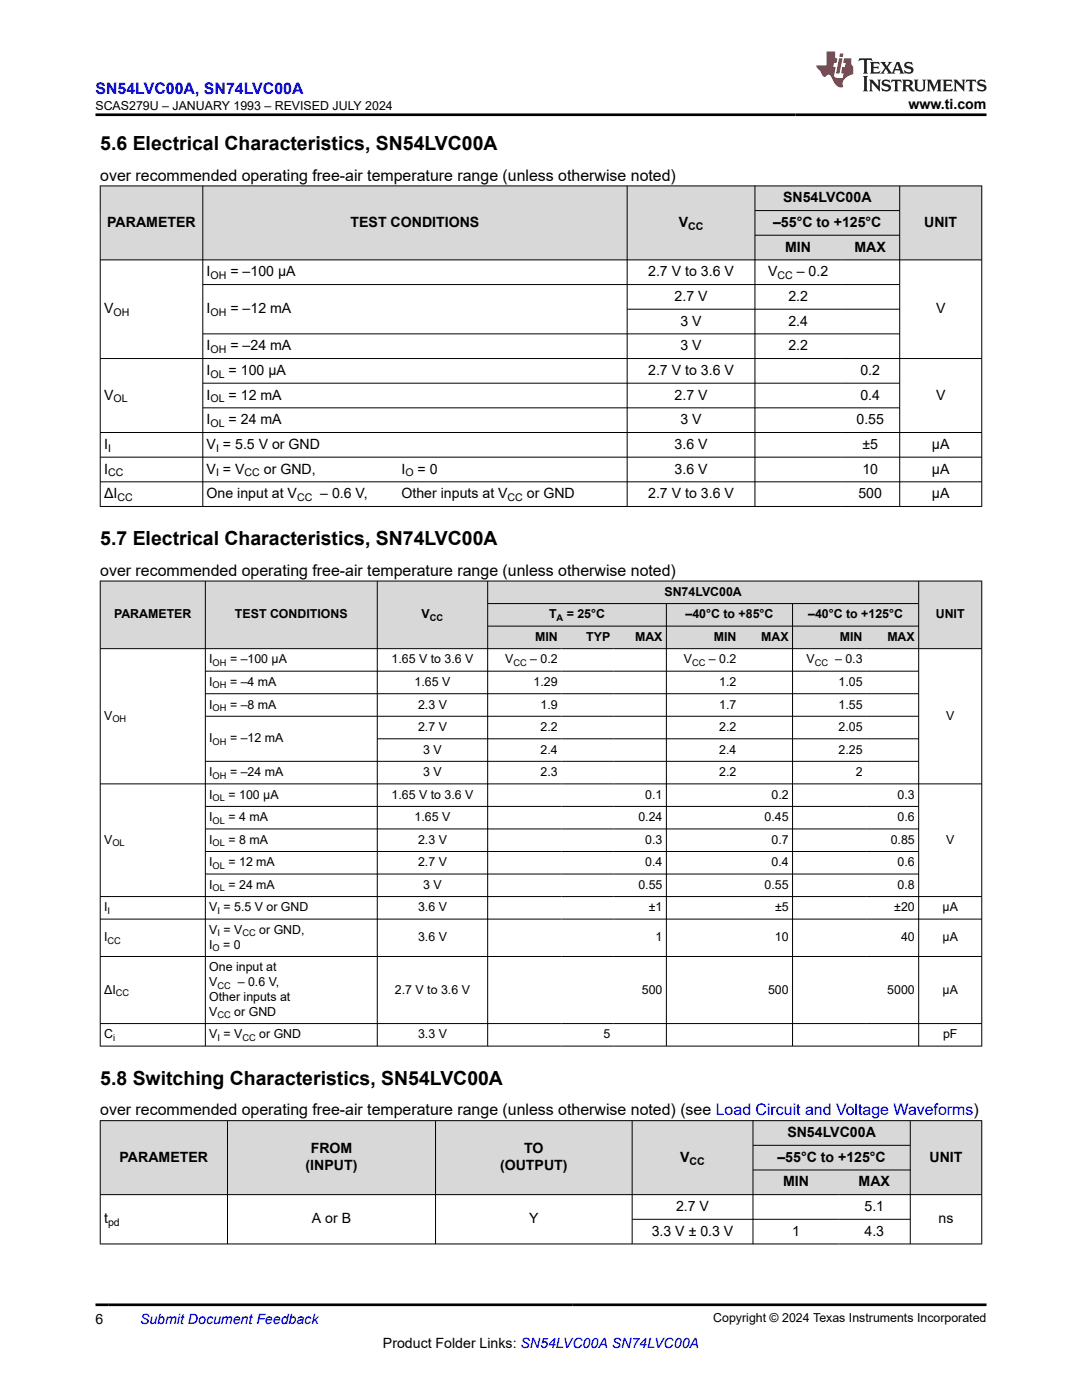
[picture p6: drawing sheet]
<svg xmlns="http://www.w3.org/2000/svg" width="216mm" height="279mm" viewBox="0 0 216 279" stroke-linecap="round" stroke-linejoin="round" font-family="sans-serif">
<defs><g id="words">
<g font-size="3.9">
<text x="20" y="29.9">5.6 Electrical Characteristics, SN54LVC00A</text>
<text x="20" y="108.8">5.7 Electrical Characteristics, SN74LVC00A</text>
<text x="20" y="216.5">5.8 Switching Characteristics, SN54LVC00A</text>
</g>
<text font-size="3.2" fill="#00f" x="19" y="18.7">SN54LVC00A, SN74LVC00A</text>
<g font-size="3.2">
<text x="20" y="36.1">over recommended operating free-air temperature range (unless otherwise noted)</text>
<text x="20" y="114.9">over recommended operating free-air temperature range (unless otherwise noted)</text>
<text x="20" y="222.6">over recommended operating free-air temperature range (unless otherwise noted) (see Load Circuit and Voltage Waveforms)</text>
</g>
<g font-size="2.8">
<text x="181.3" y="21.8">www.ti.com</text>
<text x="156.2" y="40.4">SN54LVC00A</text>
<text x="21.4" y="45.3">PARAMETER</text>
<text x="69.9" y="45.3">TEST CONDITIONS</text>
<text x="135.4" y="45.3">V</text>
<text x="154.3" y="45.3">–55°C to +125°C</text>
<text x="184.4" y="45.3">UNIT</text>
<text x="156.7" y="50.2">MIN</text>
<text x="170.5" y="50.2">MAX</text>
<text x="41.2" y="55.1">I</text>
<text x="46" y="55.1">= –100 µA</text>
<text x="129.3" y="55.1">2.7 V to 3.6 V</text>
<text x="153.3" y="55.1">V</text>
<text x="159" y="55.1">– 0.2</text>
<text x="20.8" y="62.5">V</text>
<text x="41.2" y="62.5">I</text>
<text x="46" y="62.5">= –12 mA</text>
<text x="134.6" y="60.1">2.7 V</text>
<text x="135.8" y="65">3 V</text>
<text x="157.3" y="60.1">2.2</text>
<text x="157.3" y="65">2.4</text>
<text x="186.8" y="62.5">V</text>
<text x="41.2" y="69.9">I</text>
<text x="46" y="69.9">= –24 mA</text>
<text x="135.8" y="69.9">3 V</text>
<text x="157.3" y="69.9">2.2</text>
<text x="41.2" y="74.8">I</text>
<text x="45.6" y="74.8">= 100 µA</text>
<text x="129.3" y="74.8">2.7 V to 3.6 V</text>
<text x="171.7" y="74.8">0.2</text>
<text x="20.8" y="79.7">V</text>
<text x="41.2" y="79.7">I</text>
<text x="45.6" y="79.7">= 12 mA</text>
<text x="134.6" y="79.7">2.7 V</text>
<text x="171.7" y="79.7">0.4</text>
<text x="186.8" y="79.7">V</text>
<text x="20.8" y="89.6">I</text>
<text x="41.2" y="84.7">I</text>
<text x="41.2" y="89.6">V = 5.5 V or GND</text>
<text x="45.6" y="84.7">= 24 mA</text>
<text x="134.6" y="89.6">3.6 V</text>
<text x="135.8" y="84.7">3 V</text>
<text x="170.9" y="84.7">0.55</text>
<text x="172.1" y="89.6">±5</text>
<text x="186" y="89.6">µA</text>
<text x="20.8" y="94.5">I</text>
<text x="41.2" y="94.5">V = V</text>
<text x="52.6" y="94.5">or GND,</text>
<text x="80.1" y="94.5">I</text>
<text x="83.3" y="94.5">= 0</text>
<text x="134.6" y="94.5">3.6 V</text>
<text x="172.1" y="94.5">10</text>
<text x="186" y="94.5">µA</text>
<text x="20.8" y="99.4">ΔI</text>
<text x="41.2" y="99.4">One input at V</text>
<text x="63.9" y="99.4">– 0.6 V,</text>
<text x="80.1" y="99.4">Other inputs at V</text>
<text x="105.1" y="99.4">or GND</text>
<text x="129.3" y="99.4">2.7 V to 3.6 V</text>
<text x="171.3" y="99.4">500</text>
<text x="186" y="99.4">µA</text>
<text x="157.1" y="226.9">SN54LVC00A</text>
<text x="23.9" y="231.8">PARAMETER</text>
<text x="61" y="233.5">(INPUT)</text>
<text x="62" y="230.2">FROM</text>
<text x="99.8" y="233.5">(OUTPUT)</text>
<text x="104.6" y="230.2">TO</text>
<text x="135.7" y="231.8">V</text>
<text x="155.1" y="231.8">–55°C to +125°C</text>
<text x="185.5" y="231.8">UNIT</text>
<text x="156.3" y="236.8">MIN</text>
<text x="171.3" y="236.8">MAX</text>
<text x="20.8" y="244.2">t</text>
<text x="62.2" y="244.2">A or B</text>
<text x="105.6" y="244.2">Y</text>
<text x="134.9" y="241.7">2.7 V</text>
<text x="172.5" y="241.7">5.1</text>
<text x="187.3" y="244.2">ns</text>
<text x="130" y="246.6">3.3 V ± 0.3 V</text>
<text x="158.1" y="246.6">1</text>
<text x="172.5" y="246.6">4.3</text>
<text x="19" y="264.2">6</text>
<text x="76.4" y="269">Product Folder Links: SN54LVC00A SN74LVC00A</text>
</g>
<text font-size="2.8" fill="#00f" x="27.9" y="264.2">Submit Document Feedback</text>
<g font-size="2.5">
<text x="19" y="21.9">SCAS279U – JANUARY 1993 – REVISED JULY 2024</text>
<text x="132.6" y="118.9">SN74LVC00A</text>
<text x="22.8" y="123.4">PARAMETER</text>
<text x="46.9" y="123.4">TEST CONDITIONS</text>
<text x="84.1" y="123.4">V</text>
<text x="109.5" y="123.4">T</text>
<text x="113.1" y="123.4">= 25°C</text>
<text x="136.8" y="123.4">–40°C to +85°C</text>
<text x="161.3" y="123.4">–40°C to +125°C</text>
<text x="186.7" y="123.4">UNIT</text>
<text x="106.8" y="127.9">MIN</text>
<text x="117" y="127.9">TYP</text>
<text x="126.7" y="127.9">MAX</text>
<text x="142.4" y="127.9">MIN</text>
<text x="151.9" y="127.9">MAX</text>
<text x="167.6" y="127.9">MIN</text>
<text x="177.1" y="127.9">MAX</text>
<text x="41.7" y="132.4">I</text>
<text x="41.7" y="136.9">I</text>
<text x="45.9" y="132.4">= –100 µA</text>
<text x="45.9" y="136.9">= –4 mA</text>
<text x="78.1" y="132.4">1.65 V to 3.6 V</text>
<text x="82.7" y="136.9">1.65 V</text>
<text x="100.8" y="132.4">V</text>
<text x="105.8" y="132.4">– 0.2</text>
<text x="106.5" y="136.9">1.29</text>
<text x="136.4" y="132.4">V</text>
<text x="141.5" y="132.4">– 0.2</text>
<text x="143.5" y="136.9">1.2</text>
<text x="160.9" y="132.4">V</text>
<text x="166.6" y="132.4">– 0.3</text>
<text x="167.3" y="136.9">1.05</text>
<text x="20.8" y="143.7">V</text>
<text x="41.7" y="141.4">I</text>
<text x="45.9" y="141.4">= –8 mA</text>
<text x="83.4" y="141.4">2.3 V</text>
<text x="107.9" y="141.4">1.9</text>
<text x="143.5" y="141.4">1.7</text>
<text x="167.3" y="141.4">1.55</text>
<text x="188.8" y="143.7">V</text>
<text x="41.7" y="148.2">I</text>
<text x="45.9" y="148.2">= –12 mA</text>
<text x="83.4" y="145.9">2.7 V</text>
<text x="107.9" y="145.9">2.2</text>
<text x="143.5" y="145.9">2.2</text>
<text x="167.3" y="145.9">2.05</text>
<text x="41.7" y="154.9">I</text>
<text x="45.9" y="154.9">= –24 mA</text>
<text x="84.4" y="150.4">3 V</text>
<text x="84.4" y="154.9">3 V</text>
<text x="107.9" y="150.4">2.4</text>
<text x="107.9" y="154.9">2.3</text>
<text x="143.5" y="150.4">2.4</text>
<text x="143.5" y="154.9">2.2</text>
<text x="167.3" y="150.4">2.25</text>
<text x="170.7" y="154.9">2</text>
<text x="41.7" y="159.4">I</text>
<text x="45.6" y="159.4">= 100 µA</text>
<text x="78.1" y="159.4">1.65 V to 3.6 V</text>
<text x="128.8" y="159.4">0.1</text>
<text x="153.9" y="159.4">0.2</text>
<text x="179.1" y="159.4">0.3</text>
<text x="41.7" y="163.9">I</text>
<text x="45.6" y="163.9">= 4 mA</text>
<text x="82.7" y="163.9">1.65 V</text>
<text x="127.4" y="163.9">0.24</text>
<text x="152.6" y="163.9">0.45</text>
<text x="179.1" y="163.9">0.6</text>
<text x="20.8" y="168.4">V</text>
<text x="41.7" y="168.4">I</text>
<text x="41.7" y="172.9">I</text>
<text x="45.6" y="168.4">= 8 mA</text>
<text x="45.6" y="172.9">= 12 mA</text>
<text x="83.4" y="168.4">2.3 V</text>
<text x="83.4" y="172.9">2.7 V</text>
<text x="128.8" y="168.4">0.3</text>
<text x="128.8" y="172.9">0.4</text>
<text x="153.9" y="168.4">0.7</text>
<text x="153.9" y="172.9">0.4</text>
<text x="177.7" y="168.4">0.85</text>
<text x="179.1" y="172.9">0.6</text>
<text x="188.8" y="168.4">V</text>
<text x="41.7" y="177.4">I</text>
<text x="45.6" y="177.4">= 24 mA</text>
<text x="84.4" y="177.4">3 V</text>
<text x="127.4" y="177.4">0.55</text>
<text x="152.6" y="177.4">0.55</text>
<text x="179.1" y="177.4">0.8</text>
<text x="20.8" y="181.9">I</text>
<text x="41.7" y="181.9">V = 5.5 V or GND</text>
<text x="83.4" y="181.9">3.6 V</text>
<text x="129.5" y="181.9">±1</text>
<text x="154.6" y="181.9">±5</text>
<text x="178.4" y="181.9">±20</text>
<text x="188.1" y="181.9">µA</text>
<text x="20.8" y="187.9">I</text>
<text x="41.7" y="189.4">I</text>
<text x="41.7" y="186.4">V = V</text>
<text x="44.6" y="189.4">= 0</text>
<text x="51.7" y="186.4">or GND,</text>
<text x="83.4" y="187.9">3.6 V</text>
<text x="130.8" y="187.9">1</text>
<text x="154.6" y="187.9">10</text>
<text x="179.8" y="187.9">40</text>
<text x="188.1" y="187.9">µA</text>
<text x="41.7" y="193.8">One input at</text>
<text x="41.7" y="196.8">V</text>
<text x="47.4" y="196.8">– 0.6 V,</text>
<text x="20.8" y="198.3">ΔI</text>
<text x="41.7" y="199.8">Other inputs at</text>
<text x="41.7" y="202.7">V</text>
<text x="46.8" y="202.7">or GND</text>
<text x="78.8" y="198.3">2.7 V to 3.6 V</text>
<text x="128.1" y="198.3">500</text>
<text x="153.3" y="198.3">500</text>
<text x="177.1" y="198.3">5000</text>
<text x="188.1" y="198.3">µA</text>
<text x="20.8" y="207.2">C</text>
<text x="41.7" y="207.2">V = V</text>
<text x="51.7" y="207.2">or GND</text>
<text x="83.4" y="207.2">3.3 V</text>
<text x="120.4" y="207.2">5</text>
<text x="188.2" y="207.2">pF</text>
<text x="142.3" y="263.9">Copyright © 2024 Texas Instruments Incorporated</text>
</g>
<g font-size="2.1">
<text x="137.3" y="45.9">CC</text>
<text x="42" y="55.7">OH</text>
<text x="155.1" y="55.7">CC</text>
<text x="22.6" y="63.1">OH</text>
<text x="42" y="63.1">OH</text>
<text x="42" y="70.5">OH</text>
<text x="42" y="75.4">OL</text>
<text x="22.6" y="80.3">OL</text>
<text x="42" y="80.3">OL</text>
<text x="42" y="85.2">OL</text>
<text x="21.6" y="90.2">I</text>
<text x="21.6" y="95.1">CC</text>
<text x="43.1" y="90.2">I</text>
<text x="43.1" y="95.1">I</text>
<text x="48.8" y="95.1">CC</text>
<text x="80.9" y="95.1">O</text>
<text x="23.4" y="100">CC</text>
<text x="59.3" y="100">CC</text>
<text x="101.3" y="100">CC</text>
<text x="137.6" y="232.4">CC</text>
<text x="21.6" y="244.7">pd</text>
</g>
<g font-size="1.9">
<text x="85.8" y="123.9">CC</text>
<text x="111.1" y="123.9">A</text>
<text x="42.4" y="132.9">OH</text>
<text x="42.4" y="137.4">OH</text>
<text x="102.4" y="132.9">CC</text>
<text x="138.1" y="132.9">CC</text>
<text x="162.6" y="132.9">CC</text>
<text x="42.4" y="141.9">OH</text>
<text x="22.4" y="144.2">OH</text>
<text x="42.4" y="148.6">OH</text>
<text x="42.4" y="155.4">OH</text>
<text x="42.4" y="159.9">OL</text>
<text x="42.4" y="164.4">OL</text>
<text x="22.4" y="168.9">OL</text>
<text x="42.4" y="168.9">OL</text>
<text x="42.4" y="173.4">OL</text>
<text x="42.4" y="177.9">OL</text>
<text x="21.5" y="182.4">I</text>
<text x="43.4" y="182.4">I</text>
<text x="21.5" y="188.4">CC</text>
<text x="42.4" y="189.8">O</text>
<text x="43.4" y="186.9">I</text>
<text x="48.4" y="186.9">CC</text>
<text x="43.4" y="197.3">CC</text>
<text x="23.1" y="198.8">CC</text>
<text x="43.4" y="203.2">CC</text>
<text x="22.6" y="207.7">i</text>
<text x="43.4" y="207.7">I</text>
<text x="48.4" y="207.7">CC</text>
</g>
</g></defs>
<g fill="#d8d8d8">
<path d="M20 37.1h175.9v4.9h-175.9z" fill-rule="evenodd"/>
<path d="M20.1 37.2h20.3v14.6h-20.3z" fill-rule="evenodd"/>
<path d="M40.5 37.2h84.6v14.6h-84.6z" fill-rule="evenodd"/>
<path d="M125.2 37.2h25.4v14.6h-25.4z" fill-rule="evenodd"/>
<path d="M150.7 37.2h28.8v4.8h-28.8z" fill-rule="evenodd"/>
<path d="M179.6 37.2h16.2v14.6h-16.2z" fill-rule="evenodd"/>
<path d="M150.7 42.1h28.8v4.8h-28.8z" fill-rule="evenodd"/>
<path d="M150.7 47h17.1v4.8h-17.1z" fill-rule="evenodd"/>
<path d="M167.8 47h11.7v4.8h-11.7z" fill-rule="evenodd"/>
</g>
<g fill="none" stroke="#000" stroke-width=".2">
<path d="M19.9 37.1h176.1M20 37v64.1M40.5 37v64.1M125.1 37v64.1M150.6 37v64.1M179.5 37v64.1M195.9 37v64.1M19.9 51.9h176.1M40.5 56.8h139.1M150.6 42h29M150.6 46.9h29M19.9 71.6h176.1"/>
<path d="M40.5 76.5h139.1M125.1 61.7h54.5M179.6 66.6h-139.1M19.9 86.3h176.1M19.9 91.2h176.1M19.9 96.2h176.1M40.5 81.4h139.1M19.9 101.1h176.1"/>
</g>
<g fill="#d8d8d8">
<path d="M20 116h175.9v4.5h-175.9z" fill-rule="evenodd"/>
<path d="M20.1 116h20.8v13.4h-20.8z" fill-rule="evenodd"/>
<path d="M41 116h34.2v13.4h-34.2z" fill-rule="evenodd"/>
<path d="M75.3 116h21.9v13.4h-21.9z" fill-rule="evenodd"/>
<path d="M97.4 116h85.9v4.4h-85.9z" fill-rule="evenodd"/>
<path d="M183.4 116h12.4v13.4h-12.4z" fill-rule="evenodd"/>
<path d="M97.4 120.5h35.5v4.4h-35.5z" fill-rule="evenodd"/>
<path d="M133 120.5h25.1v4.4h-25.1z" fill-rule="evenodd"/>
<path d="M158.2 120.5h25.1v4.4h-25.1z" fill-rule="evenodd"/>
<path d="M97.4 125h14.6v4.4h-14.6z" fill-rule="evenodd"/>
<path d="M112 125h10.5v4.4h-10.5z" fill-rule="evenodd"/>
<path d="M122.5 125h10.4v4.4h-10.4z" fill-rule="evenodd"/>
<path d="M133 125h14.7v4.4h-14.7z" fill-rule="evenodd"/>
<path d="M147.7 125h10.4v4.4h-10.4z" fill-rule="evenodd"/>
<path d="M158.2 125h14.6v4.4h-14.6z" fill-rule="evenodd"/>
<path d="M172.8 125h10.5v4.4h-10.5z" fill-rule="evenodd"/>
</g>
<g fill="none" stroke="#000" stroke-width=".2">
<path d="M19.9 116h176.1M20 115.9v92.9M41 115.9v92.9M75.3 115.9v92.9M97.3 115.9v92.9M183.3 115.9v92.9M195.9 115.9v92.9M19.9 129.5h176.1M41 133.9h142.4M41 138.4h142.4M97.3 120.5h86.1M97.3 125h86.1"/>
<path d="M133 120.5v88.3M158.1 120.5v88.3M19.9 156.4h176.1M41 142.9h142.4M41 151.9h142.4M75.3 147.4h108.1M19.9 178.9h176.1M41 160.9h142.4M41 165.4h142.4M41 169.9h142.4M41 174.4h142.4M19.9 183.4h176.1"/>
<path d="M19.9 190.9h176.1M19.9 204.3h176.1M19.9 208.8h176.1"/>
</g>
<g fill="#d8d8d8">
<path d="M20 223.7h175.9v4.9h-175.9z" fill-rule="evenodd"/>
<path d="M20.1 223.7h25.2v14.7h-25.2z" fill-rule="evenodd"/>
<path d="M45.5 223.7h41.3v14.7h-41.3z" fill-rule="evenodd"/>
<path d="M87 223.7h39.1v14.7h-39.1z" fill-rule="evenodd"/>
<path d="M126.2 223.7h24v14.7h-24z" fill-rule="evenodd"/>
<path d="M150.3 223.7h31.3v4.8h-31.3z" fill-rule="evenodd"/>
<path d="M181.7 223.7h14.1v14.7h-14.1z" fill-rule="evenodd"/>
<path d="M150.3 228.6h31.3v4.8h-31.3z" fill-rule="evenodd"/>
<path d="M150.3 233.6h17.1v4.8h-17.1z" fill-rule="evenodd"/>
<path d="M167.4 233.6h14.2v4.8h-14.2z" fill-rule="evenodd"/>
</g>
<g fill="none" stroke="#000" stroke-width=".2">
<path d="M19.9 223.7h176.1M19.9 238.4h176.1M20 223.6v24.7M45.4 223.6v24.7M86.9 223.6v24.7M126.1 223.6v24.7M150.2 223.6v24.7M150.2 228.6h31.5M150.2 233.5h31.5M181.6 223.6v24.7M195.9 223.6v24.7M19.9 248.3h176.1"/>
<path d="M126.1 243.3h55.6"/>
</g>
<path d="M171.5 11.6l-.2 .6 .5-.2h.6v.1v2.2l-.2 .4h1l-.2-.4v-2.2v-.1h.5l.6 .2-.2-.6zM173.6 12.4l.2 .3v1.6l-.2 .4h1.9l.1-.6a1.08 1.08 0 0 1-1.3 .2v-.7h.6l.4 .2v-.7l-.4 .2h-.6v-.5l.2-.2a1 1 0 0 1 1 .3l-.1-.5zM175.7 12.4l.9 1.1-1 1.2h.9l-.2-.2 .5-.8 .4 .8-.2 .2h1.6l-.2-.2 .2-.5h.9l.1 .5-.1 .2h.9l-.2-.4-.8-1.9h-.5l-.9 2.1-.9-1.1 .9-1h-.8l.2 .2-.4 .6-.4-.6 .2-.2zM179 12.8l.4 1h-.7zM180.7 12.5a.65 .65 0 0 0-.2 .7 .65 .65 0 0 0 .6 .5l.6 .1 .1 .3a.79 .79 0 0 1-.7 .4 .79 .79 0 0 1-.7-.5l.1 .7 .2-.1a.93 .93 0 0 0 1.1 0 .93 .93 0 0 0 .4-.9 1.46 1.46 0 0 0-1.2-.6l-.1-.3a1.09 1.09 0 0 1 1.2 .2l-.2-.6-.1 .1-.5-.2zM172.2 15.2l.2 .4v2.2l-.2 .4h1l-.2-.4v-2.2l.2-.4zM173.4 15.9l.2 .4v1.5l-.2 .4h.8l-.3-.4 .1-1.3 1.6 1.8v-2l.2-.4h-.7l.1 .2 .1 1.1-1.2-1.3zM176.2 16a.65 .65 0 0 0-.2 .8 .65 .65 0 0 0 .6 .4l.6 .2 .1 .2a.79 .79 0 0 1-.7 .4 .79 .79 0 0 1-.7-.5l.1 .7 .2-.1a.93 .93 0 0 0 1.1 .1 .93 .93 0 0 0 .4-1 1.46 1.46 0 0 0-1.2-.5l-.1-.4a1.09 1.09 0 0 1 1.2 .2l-.1-.6-.2 .1-.5-.1zM177.9 15.9l-.1 .6a.63 .63 0 0 1 .8-.3v1.6l-.3 .4h1l-.2-.4v-1.6a.66 .66 0 0 1 .8 .3l-.1-.6zM180 15.9l.2 .4v1.5l-.2 .4h1l-.2-.2-.1-.7h.5l.1 .2a.79 .79 0 0 0 1.2 .6l-1-.9a.61 .61 0 0 0 .6-.6 .61 .61 0 0 0-.5-.7zM180.8 16.2h.1a.47 .47 0 0 1 .5 .1 .47 .47 0 0 1 .1 .5l-.1 .1-.7 .1zM182.3 15.9l.2 .2a2.27 2.27 0 0 0 .4 2 1.04 1.04 0 0 0 1.7-.7v-1.3l.2-.2h-.8l.2 .4v1.1a.6 .6 0 0 1-.6 .6 .6 .6 0 0 1-.6-.6v-1.1l.3-.4zM184.9 15.9l.2 .4v1.5l-.2 .4h.8l-.3-.4v-1.4l.9 1.9 .9-1.9v1.4l-.3 .4h1l-.2-.4v-1.5l.2-.4h-.8l-.7 1.5-.6-1.5zM188.1 15.9l.2 .4v1.5l-.2 .4h1.9l.1-.6a1.09 1.09 0 0 1-1.3 .2v-.7h.6l.4 .2v-.6l-.4 .2h-.6v-.6l.2-.1a1.01 1.01 0 0 1 1 .3l-.1-.6zM190.2 15.9l.3 .4v1.5l-.3 .4h.8l-.2-.4v-1.3l1.6 1.8v-2l.2-.4h-.7l.2 .2v1.1l-1.2-1.3zM192.8 15.9l-.1 .6a.63 .63 0 0 1 .8-.3v1.6l-.3 .4h1l-.2-.4v-1.6a.66 .66 0 0 1 .8 .3l-.1-.6zM195.2 16a.65 .65 0 0 0-.2 .8 .65 .65 0 0 0 .6 .4l.6 .2 .2 .2a.79 .79 0 0 1-.7 .4 .79 .79 0 0 1-.7-.5l.1 .7 .2-.1a.93 .93 0 0 0 1 .1 .93 .93 0 0 0 .5-1 1.46 1.46 0 0 0-1.3-.5v-.4a1.09 1.09 0 0 1 1.2 .2l-.2-.6-.2 .1-.5-.1z" fill="#231f20"/>
<path d="M164.9 10.3v2.7h-2l.1 .4 .8 1a.95 .95 0 0 0 1 .9 .59 .59 0 0 1 .5-.4 .59 .59 0 0 1 .5 .3l.4 .8a1.59 1.59 0 0 0 2.1 1.4 1.61 1.61 0 0 1 1-2.3l1-.3-.1-1.5a1.59 1.59 0 0 1-.3-1.7h-1.5l-.2 .9h.6l-.2 .9h-.5l-.2 .9v.3l.4 .1-.1 .9h-.7a.73 .73 0 0 1-1-.7l.3-1.5h-.5l.1-.9h.5l.2-.9h-.5v-1.3zM167.4 11.6l-.6 3.1h.7l.6-3.1zM167.6 10.7l-.1 .6h.7l.1-.6z" fill="#ed1c24"/>
<path d="M19 22.9h177.8M19 260.4h177.8" fill="none" stroke="#000" stroke-width=".53"/>
<use href="#words"/>
</svg>
